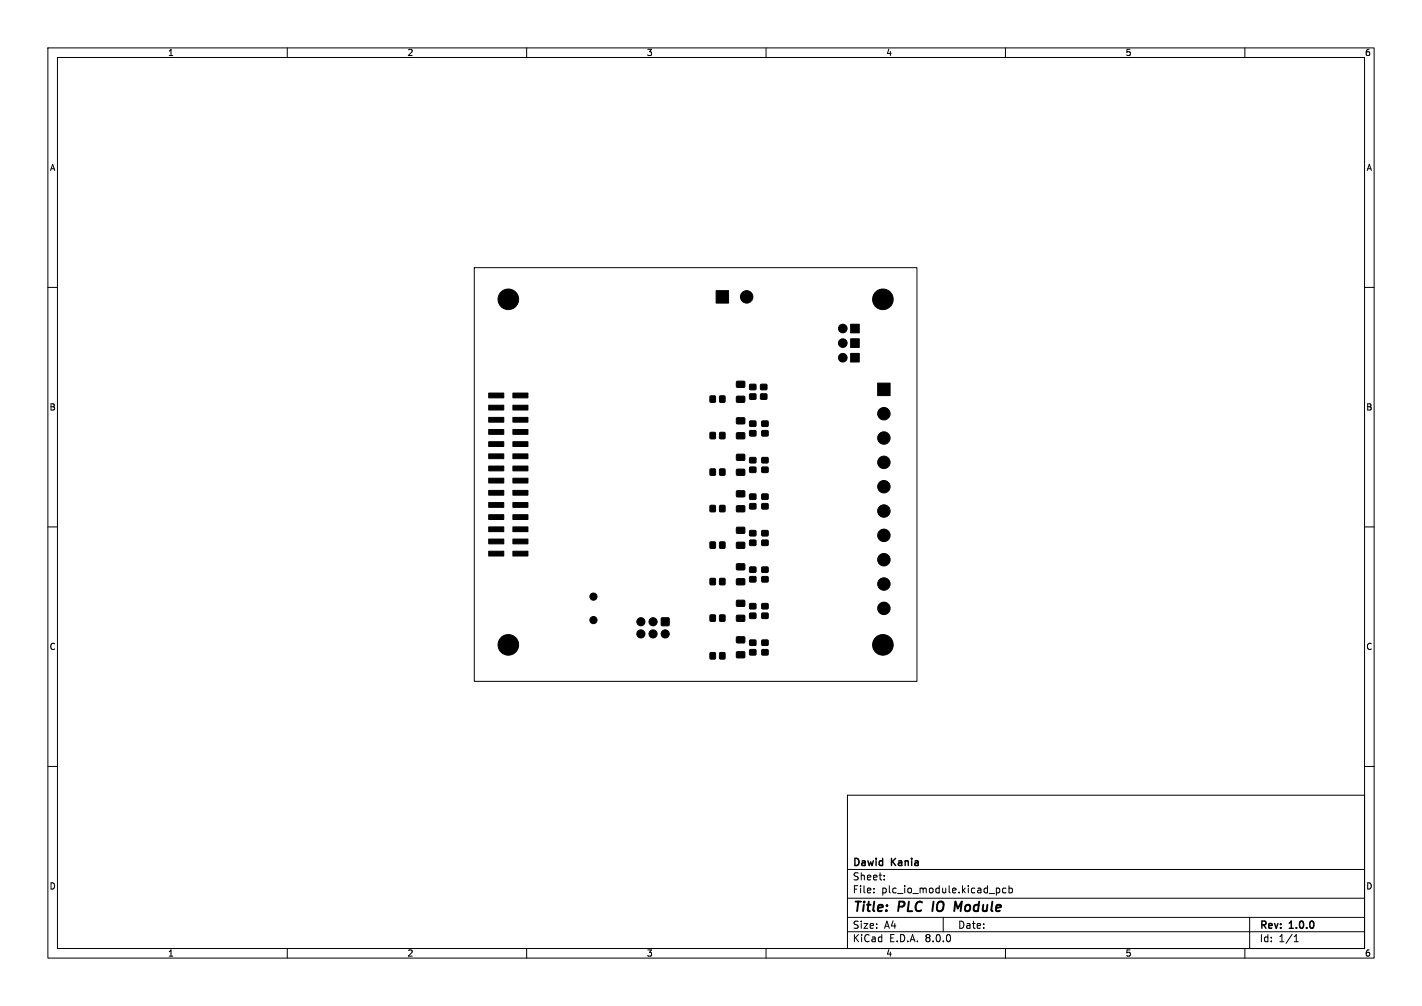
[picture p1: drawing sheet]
<svg xmlns="http://www.w3.org/2000/svg" width="297mm" height="210mm" viewBox="0 0 297 210" stroke-linecap="round" stroke-linejoin="round" font-family="sans-serif">
<defs><g id="words">
<g font-size="2.8">
<text x="178" y="190.9">Title:</text>
<text x="187.7" y="190.9">PLC</text>
<text x="195.6" y="190.9">IO</text>
<text x="201" y="190.9">Module</text>
</g>
<g font-size="2.1">
<text x="178" y="184">Sheet:</text>
<text x="178" y="181.2">Dawid</text>
<text x="186.2" y="181.2">Kania</text>
<text x="178" y="186.7">File:</text>
<text x="184.1" y="186.7">plc_io_module.kicad_pcb</text>
<text x="178" y="196.9">KiCad</text>
<text x="178" y="194.1">Size:</text>
<text x="184.7" y="194.1">A4</text>
<text x="185.7" y="196.9">E.D.A.</text>
<text x="193.3" y="196.9">8.0.0</text>
<text x="200" y="194.1">Date:</text>
<text x="263" y="194.3">Rev:</text>
<text x="263" y="196.9">Id:</text>
<text x="267.1" y="196.9">1/1</text>
<text x="269.4" y="194.3">1.0.0</text>
</g>
<g font-size="1.8">
<text x="35" y="11.9">1</text>
<text x="85" y="11.9">2</text>
<text x="135" y="11.9">3</text>
<text x="185" y="11.9">4</text>
<text x="235" y="11.9">5</text>
<text x="285" y="11.9">6</text>
<text x="10.3" y="35.9">A</text>
<text x="285.4" y="35.9">A</text>
<text x="10.3" y="85.9">B</text>
<text x="285.3" y="85.9">B</text>
<text x="10.3" y="135.9">C</text>
<text x="285.3" y="135.9">C</text>
<text x="10.3" y="185.9">D</text>
<text x="285.3" y="185.9">D</text>
<text x="35" y="199.9">1</text>
<text x="85" y="199.9">2</text>
<text x="135" y="199.9">3</text>
<text x="185" y="199.9">4</text>
<text x="235" y="199.9">5</text>
<text x="285" y="199.9">6</text>
</g>
</g></defs>
<g fill="none" stroke="#000" stroke-width=".21">
<path d="M10 10h277v190h-277zM12 12h273v186h-273zM60 10v2M110 10v2M160 10v2M210 10v2M260 10v2M10 60h2M99.1 55.9h92.4v86.3h-92.4zM285 60h2M10 110h2M285 110h2"/>
<path d="M10 160h2M285 160h2M177 166h108v32h-108zM60 198v2M110 198v2M160 198v2M177 194.5h108M177 191.5h108M177 187.5h108M177 181.5h108M182.5 186.3v.1M182.5 185.5v.1"/>
<path d="M184.7 183.6v.1M184.7 182.8v.1M197 191.5v3M208.1 185.5l.4-.1 .3 .3-.1 .6h-.6M210 198v2M210.1 185.5l-.4-.1-.3 .3 .1 .6h.6M210.7 185.5l.5-.1 .3 .3-.2 .6h-.6M210.7 184.9v1.5M260 198v2M261 191.5v6.5M270.3 196.6h.9M270.3 195.5l.4-.4v1.5"/>
</g>
<path d="M195 188.2l-.3 2M199.6 188.2l.4 1.4 .9-1.4" fill="none" stroke="#000" stroke-width=".4"/>
<g fill="#000" stroke="#000" stroke-width=".21">
<path d="M149.6 60.7h2.6v2.6h-2.6zM177.7 67.7h1.8v1.8h-1.8zM177.7 73.8h1.8v1.8h-1.8zM177.7 70.7h1.8v1.8h-1.8zM183.3 80h2.6v2.6h-2.6zM102.1 82h3.1v1.1h-3.1zM102.1 84.6h3.1v1h-3.1zM102.1 87.1h3.1v1h-3.1zM102.1 89.7h3.1v1h-3.1zM102.1 92.2h3.1v1h-3.1zM102.1 94.7h3.1v1.1h-3.1zM102.1 97.3h3.1v1h-3.1z"/>
<path d="M102.1 99.8h3.1v1h-3.1zM107.1 82h3.2v1.1h-3.2zM107.1 84.6h3.2v1h-3.2zM107.1 87.1h3.2v1h-3.2zM107.1 89.7h3.2v1h-3.2zM107.1 92.2h3.2v1h-3.2zM107.1 94.7h3.2v1.1h-3.2zM107.1 97.3h3.2v1h-3.2zM107.1 99.8h3.2v1h-3.2zM148.3 82.7h1.1v1.2h-1.1zM148.3 90.3h1.1v1.3h-1.1zM148.3 97.9h1.1v1.3h-1.1z"/>
<path d="M150.3 82.7h1.1v1.2h-1.1zM150.3 90.3h1.1v1.3h-1.1zM150.3 97.9h1.1v1.3h-1.1zM153.9 98h1.6v1.2h-1.6zM153.9 94.9h1.6v1.2h-1.6zM153.9 90.4h1.6v1.2h-1.6zM153.9 87.3h1.6v1.1h-1.6zM153.9 82.8h1.6v1.1h-1.6zM153.9 79.6h1.6v1.2h-1.6zM156.6 97.5h1.3v1.1h-1.3zM156.6 95.5h1.3v1.1h-1.3zM156.6 82.3h1.3v1h-1.3z"/>
<path d="M156.6 80.3h1.3v1h-1.3zM156.6 89.9h1.3v1.1h-1.3zM156.6 87.9h1.3v1.1h-1.3zM158.9 80.3h1.2v1h-1.2zM158.9 82.3h1.2v1h-1.2zM159.1 87.9h1.3v1.1h-1.3zM159.1 89.9h1.3v1.1h-1.3zM159.1 95.5h1.3v1.1h-1.3zM159.1 97.5h1.3v1.1h-1.3zM102.1 102.4h3.1v1h-3.1zM102.1 104.9h3.1v1h-3.1zM102.1 107.4h3.1v1.1h-3.1z"/>
<path d="M102.1 110h3.1v1h-3.1zM102.1 112.5h3.1v1h-3.1zM102.1 115.1h3.1v1h-3.1zM107.1 102.4h3.2v1h-3.2zM107.1 104.9h3.2v1h-3.2zM107.1 107.4h3.2v1.1h-3.2zM107.1 110h3.2v1h-3.2zM107.1 112.5h3.2v1h-3.2zM107.1 115.1h3.2v1h-3.2zM148.3 113.2h1.1v1.2h-1.1zM148.3 105.5h1.1v1.3h-1.1zM150.3 113.2h1.1v1.2h-1.1z"/>
<path d="M150.3 105.5h1.1v1.3h-1.1zM153.9 113.2h1.6v1.2h-1.6zM153.9 110.1h1.6v1.2h-1.6zM153.9 117.7h1.6v1.2h-1.6zM153.9 105.6h1.6v1.2h-1.6zM153.9 102.5h1.6v1.2h-1.6zM156.6 112.8h1.3v1h-1.3zM156.6 110.8h1.3v1h-1.3zM156.6 118.4h1.3v1.1h-1.3zM156.6 105.2h1.3v1h-1.3zM156.6 103.2h1.3v1h-1.3zM159.1 103.2h1.3v1h-1.3z"/>
<path d="M159.1 105.2h1.3v1h-1.3zM159.1 110.8h1.3v1h-1.3zM159.1 112.8h1.3v1h-1.3zM159.1 118.4h1.3v1.1h-1.3zM138.2 129h1.5v1.6h-1.5zM148.3 136.3h1.1v1.2h-1.1zM148.3 128.4h1.1v1.3h-1.1zM148.3 120.8h1.1v1.2h-1.1zM150.3 136.3h1.1v1.2h-1.1zM150.3 128.4h1.1v1.3h-1.1zM150.3 120.8h1.1v1.2h-1.1zM153.9 136.1h1.6v1.2h-1.6z"/>
<path d="M153.9 133h1.6v1.2h-1.6zM153.9 120.9h1.6v1.1h-1.6zM153.9 128.5h1.6v1.2h-1.6zM153.9 125.4h1.6v1.1h-1.6zM156.6 120.4h1.3v1.1h-1.3zM156.6 128h1.3v1.1h-1.3zM156.6 126h1.3v1.1h-1.3zM156.6 135.6h1.3v1.1h-1.3zM156.6 133.6h1.3v1.1h-1.3zM159.1 120.4h1.3v1.1h-1.3zM159.1 133.6h1.3v1.1h-1.3zM159.1 135.6h1.3v1.1h-1.3z"/>
<path d="M159.1 126h1.3v1.1h-1.3zM159.1 128h1.3v1.1h-1.3z"/>
<circle cx="106.2" cy="62.5" r="2.15"/>
<circle cx="156" cy="62" r="1.3"/>
<circle cx="176" cy="68.6" r=".9"/>
<circle cx="176" cy="74.7" r=".9"/>
<circle cx="176" cy="71.6" r=".9"/>
<circle cx="184.4" cy="62.5" r="2.15"/>
<circle cx="184.6" cy="91.4" r="1.3"/>
<circle cx="184.6" cy="96.5" r="1.3"/>
<circle cx="184.6" cy="86.4" r="1.3"/>
<circle cx="184.6" cy="106.7" r="1.3"/>
<circle cx="184.6" cy="101.6" r="1.3"/>
<circle cx="184.6" cy="111.8" r="1.3"/>
<circle cx="184.6" cy="116.8" r="1.3"/>
<circle cx="106.2" cy="134.6" r="2.15"/>
<circle cx="124" cy="124.5" r=".75"/>
<circle cx="124" cy="129.4" r=".75"/>
<circle cx="133.9" cy="132.3" r=".85"/>
<circle cx="133.9" cy="129.8" r=".85"/>
<circle cx="136.4" cy="132.3" r=".85"/>
<circle cx="136.4" cy="129.8" r=".85"/>
<circle cx="138.9" cy="132.3" r=".85"/>
<circle cx="184.4" cy="134.6" r="2.15"/>
<circle cx="184.6" cy="121.9" r="1.3"/>
<circle cx="184.6" cy="127" r="1.3"/>
</g>
<use href="#words"/>
</svg>
